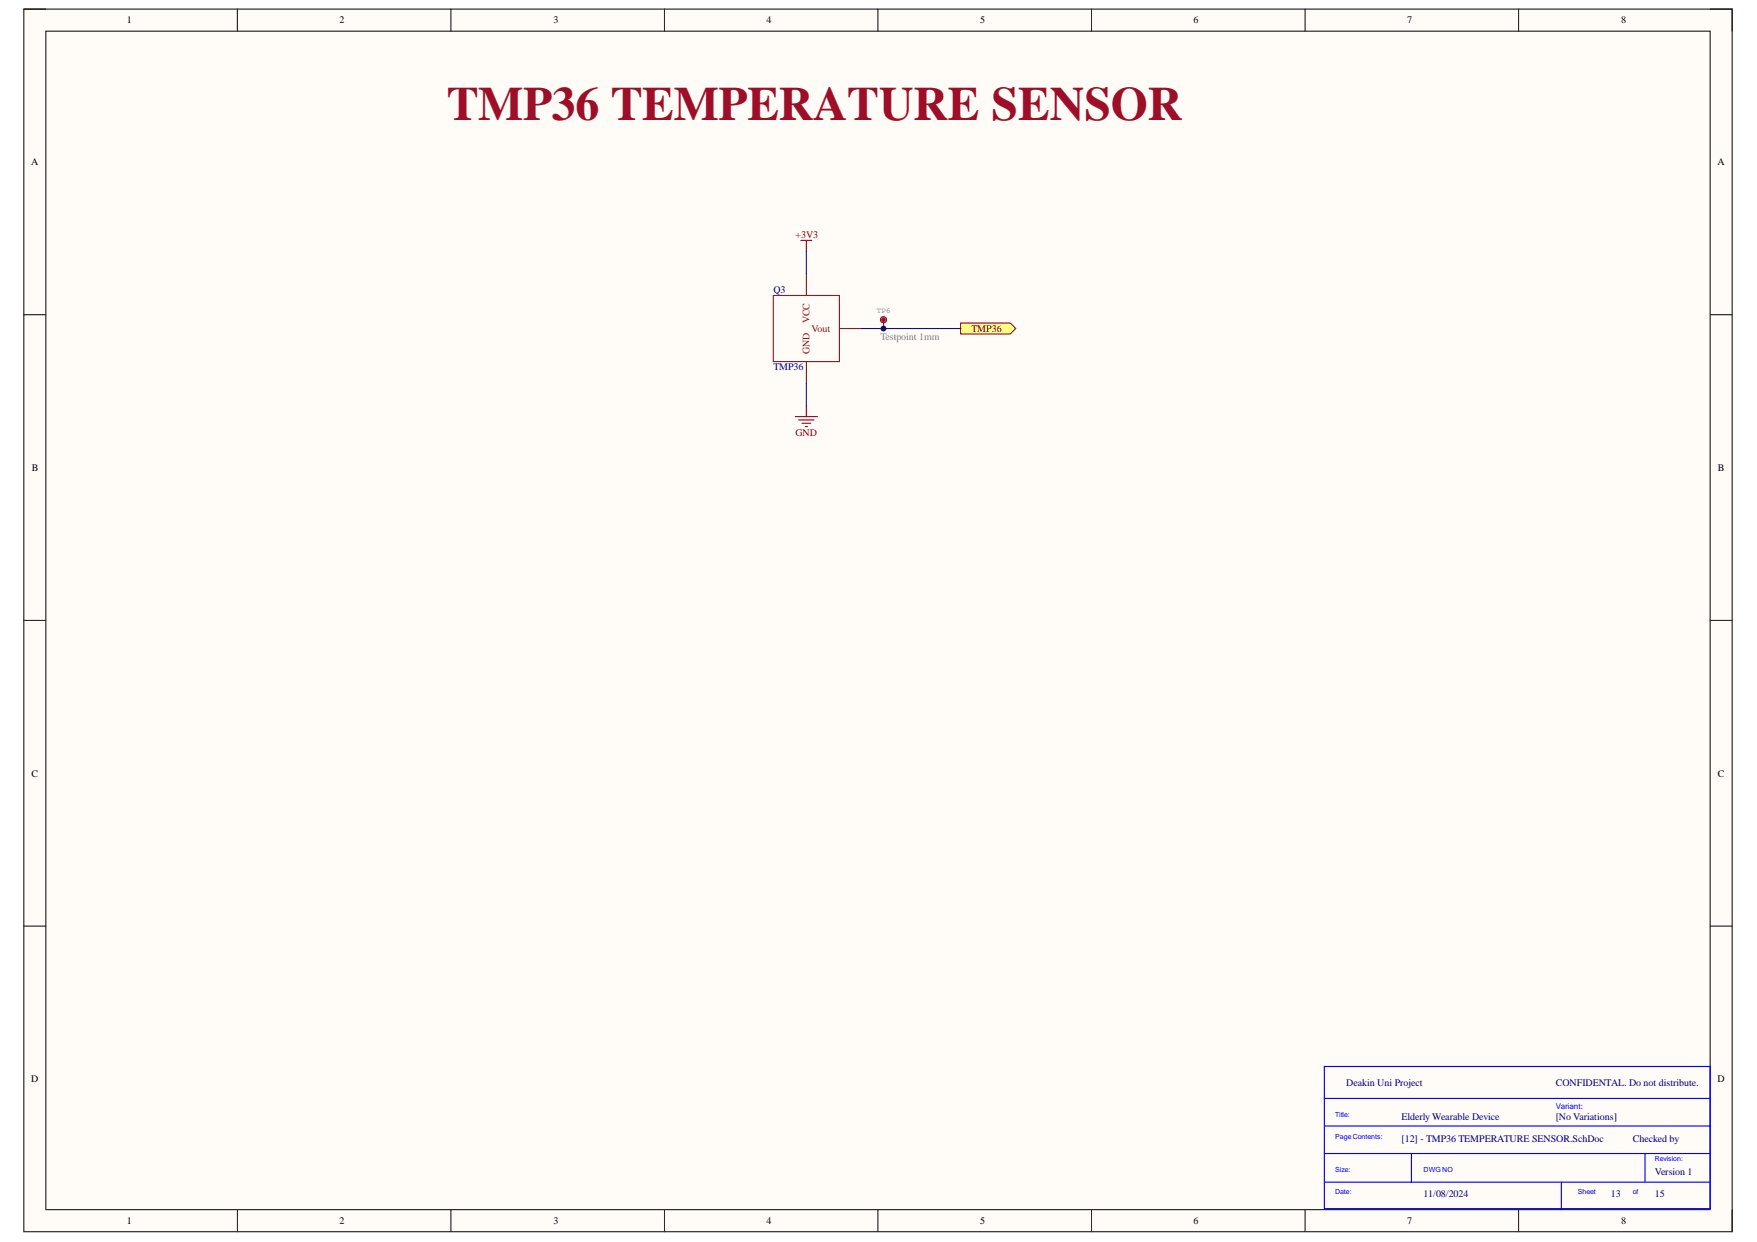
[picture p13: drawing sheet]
<svg xmlns="http://www.w3.org/2000/svg" width="297mm" height="210mm" viewBox="0 0 297 210" stroke-linecap="round" stroke-linejoin="round" font-family="sans-serif">
<defs><g id="words">
<text font-size="8.1" fill="#9e0e29" x="75.5" y="20.3">TMP36 TEMPERATURE SENSOR</text>
<g font-size="1.7">
<text x="21.5" y="4">1</text>
<text x="57.4" y="4">2</text>
<text x="93.6" y="4">3</text>
<text x="129.6" y="4">4</text>
<text x="165.7" y="4">5</text>
<text x="201.8" y="4">6</text>
<text x="237.9" y="4">7</text>
<text x="274.1" y="4">8</text>
<text x="5.3" y="27.9">A</text>
<text x="290.4" y="27.9">A</text>
<text x="5.4" y="79.6">B</text>
<text x="290.4" y="79.6">B</text>
<text x="5.3" y="131.2">C</text>
<text x="290.4" y="131.2">C</text>
<text x="5.3" y="182.9">D</text>
<text x="290.4" y="182.9">D</text>
<text x="21.5" y="206.9">1</text>
<text x="57.4" y="206.9">2</text>
<text x="93.6" y="206.9">3</text>
<text x="129.6" y="206.9">4</text>
<text x="165.7" y="206.9">5</text>
<text x="201.8" y="206.9">6</text>
<text x="237.9" y="206.9">7</text>
<text x="274.1" y="206.9">8</text>
</g>
<g font-size="1.7" fill="#800000">
<text x="134.5" y="40.3">+3V3</text>
<text x="164.3" y="56.1">TMP36</text>
<text x="134.5" y="73.8">GND</text>
</g>
<g font-size="1.7" fill="#000080">
<text x="130.7" y="49.6">Q3</text>
<text x="130.7" y="62.6">TMP36</text>
<text x="227.6" y="183.6">Deakin Uni Project</text>
<text x="263" y="183.6">CONFIDENTAL. Do not distribute.</text>
<text x="236.9" y="189.2">Elderly Wearable Device</text>
<text x="263" y="189.2">[No Variations]</text>
<text x="236.9" y="192.9">[12] - TMP36 TEMPERATURE SENSOR.SchDoc</text>
<text x="276" y="192.9">Checked by</text>
<text x="240.7" y="202.2">11/08/2024</text>
<text x="272.3" y="202.2">13</text>
<text x="279.8" y="198.5">Version 1</text>
<text x="279.8" y="202.2">15</text>
</g>
<g font-size="1.7" fill="#85200c">
<text x="136.9" y="59.8" transform="rotate(-90 136.9 59.8)">GND</text>
<text x="136.9" y="54.7" transform="rotate(-90 136.9 54.7)">VCC</text>
<text x="137.2" y="56.1">Vout</text>
</g>
<text font-size="1.7" fill="#808080" x="148.9" y="57.4">Testpoint 1mm</text>
<text font-size="1.4" fill="#00f" x="263" y="187.4">Variant:</text>
<text font-size="1.3" fill="#808080" x="148.2" y="52.9">TP6</text>
<g font-size="1.2" fill="#00f">
<text x="225.7" y="188.7">Title:</text>
<text x="225.7" y="192.5">PageContents:</text>
<text x="279.8" y="196.2">Revision:</text>
<text x="225.7" y="198">Size:</text>
<text x="225.7" y="201.8">Date:</text>
<text x="240.7" y="198">DWG NO</text>
<text x="266.7" y="201.8">Sheet</text>
<text x="276" y="201.8">of</text>
</g>
</g></defs>
<path d="M4 1.5h288.8v206.7h-288.8z" fill-rule="evenodd" fill="#fffcf8"/>
<path d="M4 1.5h288.8v206.7h-288.8z" fill="none" stroke="#000" stroke-width=".17"/>
<path d="M7.8 5.3h281.3v199.1h-281.3z" fill-rule="evenodd" fill="#fffcf8"/>
<g fill="none" stroke="#000" stroke-width=".17">
<path d="M4 1.5h3.8M7.8 5.3h281.3v199.1h-281.3zM40.1 1.5v3.8M76.2 1.5v3.8M112.3 1.5v3.8M148.4 1.5v3.8M184.5 1.5v3.8M220.6 1.5v3.8M256.7 1.5v3.8M289.1 1.5h3.7v3.8M4 53.2h3.8M289.1 53.2h3.7"/>
<path d="M4 104.8h3.8M289.1 104.8h3.7M4 156.5h3.8M289.1 156.5h3.7M40.1 204.4v3.8M76.2 204.4v3.8M112.3 204.4v3.8M148.4 204.4v3.8M184.5 204.4v3.8M220.6 204.4v3.8M256.7 204.4v3.8M292.8 204.4v3.8"/>
</g>
<path d="M223.9 180.2h65.2v24.1h-65.2zM223.9 185.6h65.2M223.9 195h65.2M224.1 199.8h65M224.1 190.3h65M238.6 195v4.8M264 199.8v4.6M278.1 195v4.8" fill="none" stroke="#00f" stroke-width=".19"/>
<path d="M135.4 40.6h1.9M136.3 40.6v1.9M134.5 70.4h3.7M135 71h2.6M135.6 71.5h1.5M136.1 72.1h.4M136.3 68.6v1.8" fill="none" stroke="#800000" stroke-width=".19"/>
<path d="M130.7 49.9h11.2v11.2h-11.2zM136.3 46.2v3.7M141.9 55.5h3.7M136.3 61.1v3.7" fill="none" stroke="#85200c" stroke-width=".19"/>
<path d="M162.4 54.6h8.4l.9 .9-.9 1h-8.4z" fill-rule="evenodd" fill="#ffff80"/>
<path d="M162.4 54.6h8.4l.9 .9-.9 1h-8.4z" fill="none" stroke="#800000" stroke-width=".17"/>
<circle cx="149.4" cy="55.5" r=".37" fill="#000080"/>
<circle cx="149.4" cy="55.5" r=".37" fill="none" stroke="#000080" stroke-width=".17"/>
<path d="M149.4 54.6v.9" fill="none" stroke="#800000" stroke-width=".19"/>
<circle cx="149.4" cy="54" r=".29" fill="#800000"/>
<circle cx="149.4" cy="54" r=".29" fill="none" stroke="#800000" stroke-width=".17"/>
<circle cx="149.4" cy="54" r=".51" fill="none" stroke="#800000" stroke-width=".19"/>
<circle cx="149.4" cy="55.5" r=".37" fill="#000080"/>
<circle cx="149.4" cy="55.5" r=".37" fill="none" stroke="#000080" stroke-width=".17"/>
<path d="M145.6 55.5h16.8M136.3 64.8v3.8" fill="none" stroke="#000080" stroke-width=".19"/>
<circle cx="149.4" cy="55.5" r=".37" fill="#000080"/>
<circle cx="149.4" cy="55.5" r=".37" fill="none" stroke="#000080" stroke-width=".17"/>
<path d="M136.3 42.5v3.7" fill="none" stroke="#000080" stroke-width=".19"/>
<use href="#words"/>
</svg>
